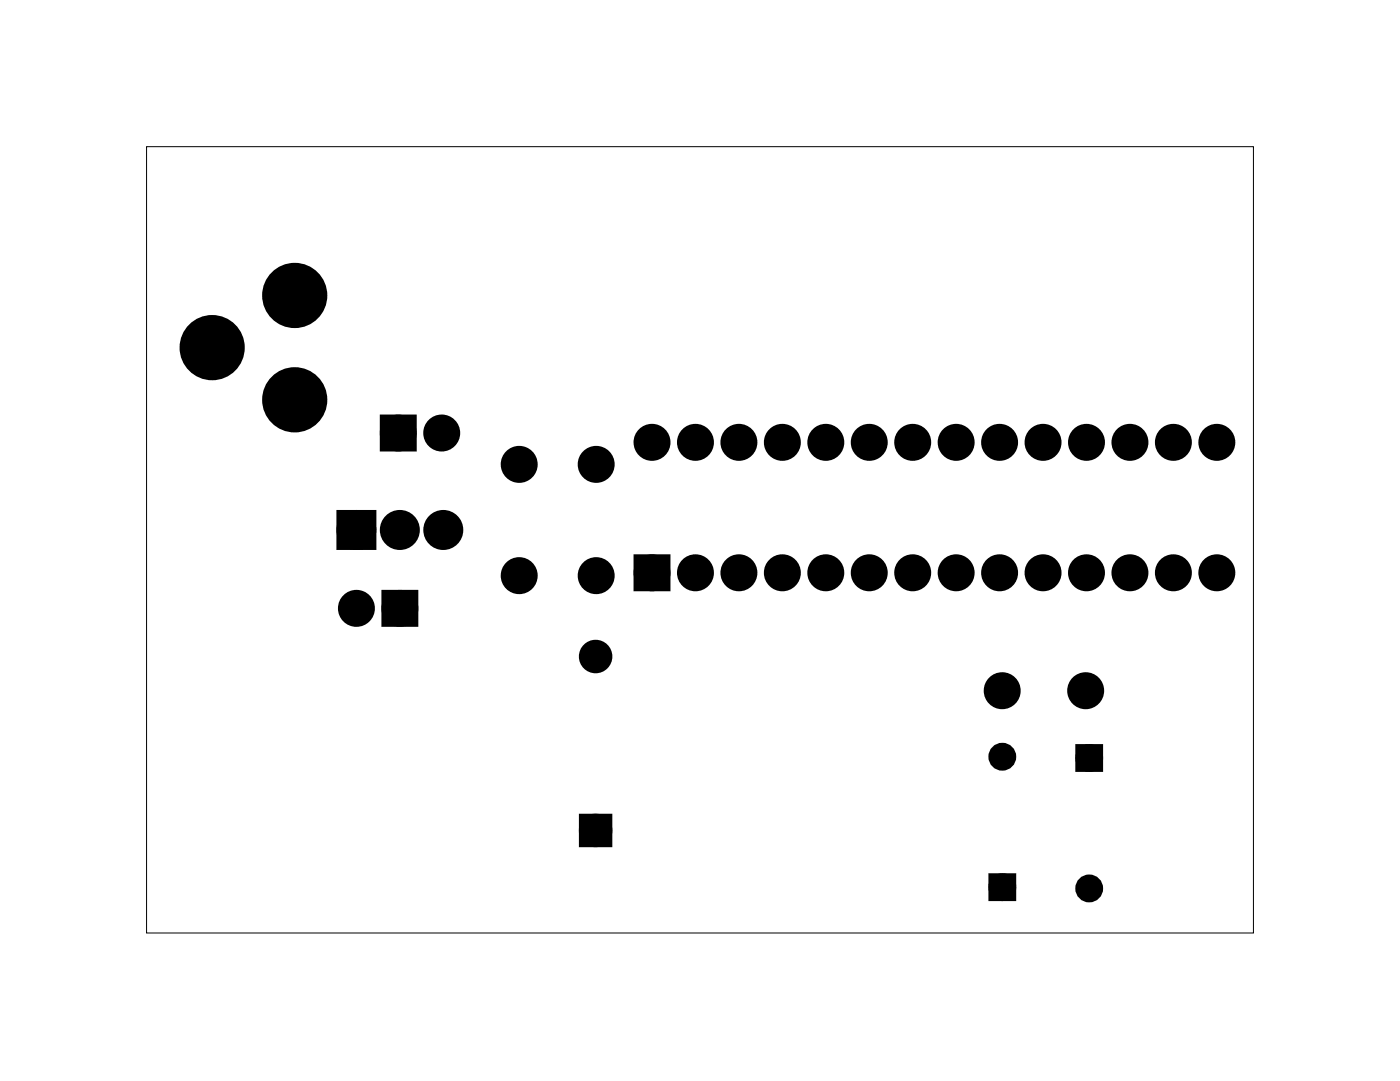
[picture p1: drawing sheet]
<svg xmlns="http://www.w3.org/2000/svg" width="82mm" height="63mm" viewBox="0 0 82 63" stroke-linecap="round" stroke-linejoin="round" font-family="sans-serif">
<path d="M8.6 8.6h64.7v45.9h-64.7z" fill="none" stroke="#000" stroke-width=".06"/>
<path d="M20 30.2h1.6v1.5h-1.6zM22.6 24.6h1.4v1.4h-1.4zM22.7 34.8h1.4v1.4h-1.4zM37.4 32.8h1.4v1.4h-1.4zM34.2 47.9h1.3v1.3h-1.3zM58.1 51.3h1v1.1h-1zM63.1 43.7h1.1v1.1h-1.1z" fill="#000"/>
<g fill="none" stroke="#000" stroke-width=".76" stroke-linecap="butt">
<path d="M20 30.2h1.6v1.5h-1.6zM22.6 24.6h1.4v1.4h-1.4zM22.7 34.8h1.4v1.4h-1.4zM37.4 32.8h1.4v1.4h-1.4z"/>
<circle cx="17.2" cy="17.3" r="1.52"/>
<circle cx="12.4" cy="20.3" r="1.52"/>
<circle cx="17.2" cy="23.4" r="1.52"/>
<circle cx="20.8" cy="31" r=".79"/>
<circle cx="20.8" cy="35.5" r=".7"/>
<circle cx="23.3" cy="25.3" r=".7"/>
<circle cx="23.4" cy="31" r=".79"/>
<circle cx="23.4" cy="35.5" r=".7"/>
<circle cx="25.8" cy="25.3" r=".7"/>
<circle cx="25.9" cy="31" r=".79"/>
<circle cx="30.4" cy="33.6" r=".7"/>
<circle cx="30.4" cy="27.1" r=".7"/>
<circle cx="34.9" cy="33.6" r=".7"/>
<circle cx="34.9" cy="27.1" r=".7"/>
<circle cx="38.1" cy="25.8" r=".7"/>
<circle cx="38.1" cy="33.5" r=".7"/>
<circle cx="40.7" cy="25.8" r=".7"/>
<circle cx="40.7" cy="33.5" r=".7"/>
<circle cx="43.2" cy="25.8" r=".7"/>
<circle cx="43.2" cy="33.5" r=".7"/>
<circle cx="45.7" cy="25.8" r=".7"/>
<circle cx="45.7" cy="33.5" r=".7"/>
<circle cx="48.3" cy="25.8" r=".7"/>
<circle cx="48.3" cy="33.5" r=".7"/>
<circle cx="50.8" cy="25.8" r=".7"/>
<circle cx="50.8" cy="33.5" r=".7"/>
<circle cx="53.4" cy="25.8" r=".7"/>
<circle cx="53.4" cy="33.5" r=".7"/>
<circle cx="55.9" cy="25.8" r=".7"/>
<circle cx="55.9" cy="33.5" r=".7"/>
<circle cx="58.4" cy="25.8" r=".7"/>
<circle cx="58.4" cy="33.5" r=".7"/>
<circle cx="61" cy="25.8" r=".7"/>
<circle cx="61" cy="33.5" r=".7"/>
<circle cx="63.5" cy="25.8" r=".7"/>
<circle cx="63.5" cy="33.5" r=".7"/>
<circle cx="66.1" cy="25.8" r=".7"/>
<circle cx="66.1" cy="33.5" r=".7"/>
<circle cx="68.6" cy="25.8" r=".7"/>
<circle cx="68.6" cy="33.5" r=".7"/>
<circle cx="71.1" cy="25.8" r=".7"/>
<circle cx="71.1" cy="33.5" r=".7"/>
<circle cx="58.6" cy="40.3" r=".7"/>
<circle cx="63.5" cy="40.3" r=".7"/>
</g>
<g fill="#000">
<circle cx="17.2" cy="17.3" r="1.52"/>
<circle cx="12.4" cy="20.3" r="1.52"/>
<circle cx="17.2" cy="23.4" r="1.52"/>
<circle cx="20.8" cy="31" r=".79"/>
<circle cx="20.8" cy="35.5" r=".7"/>
<circle cx="23.3" cy="25.3" r=".7"/>
<circle cx="23.4" cy="31" r=".79"/>
<circle cx="23.4" cy="35.5" r=".7"/>
<circle cx="25.8" cy="25.3" r=".7"/>
<circle cx="25.9" cy="31" r=".79"/>
<circle cx="30.4" cy="27.1" r=".7"/>
<circle cx="30.4" cy="33.6" r=".7"/>
<circle cx="34.8" cy="38.4" r=".66"/>
<circle cx="34.9" cy="27.1" r=".7"/>
<circle cx="34.9" cy="33.6" r=".7"/>
<circle cx="38.1" cy="33.5" r=".7"/>
<circle cx="38.1" cy="25.8" r=".7"/>
<circle cx="40.7" cy="33.5" r=".7"/>
<circle cx="40.7" cy="25.8" r=".7"/>
<circle cx="43.2" cy="33.5" r=".7"/>
<circle cx="43.2" cy="25.8" r=".7"/>
<circle cx="45.7" cy="33.5" r=".7"/>
<circle cx="45.7" cy="25.8" r=".7"/>
<circle cx="48.3" cy="33.5" r=".7"/>
<circle cx="48.3" cy="25.8" r=".7"/>
<circle cx="50.8" cy="33.5" r=".7"/>
<circle cx="50.8" cy="25.8" r=".7"/>
<circle cx="53.4" cy="33.5" r=".7"/>
<circle cx="53.4" cy="25.8" r=".7"/>
<circle cx="55.9" cy="33.5" r=".7"/>
<circle cx="55.9" cy="25.8" r=".7"/>
<circle cx="58.4" cy="33.5" r=".7"/>
<circle cx="58.4" cy="25.8" r=".7"/>
<circle cx="61" cy="33.5" r=".7"/>
<circle cx="61" cy="25.8" r=".7"/>
<circle cx="63.5" cy="33.5" r=".7"/>
<circle cx="63.5" cy="25.8" r=".7"/>
<circle cx="66.1" cy="33.5" r=".7"/>
<circle cx="66.1" cy="25.8" r=".7"/>
<circle cx="68.6" cy="33.5" r=".7"/>
<circle cx="68.6" cy="25.8" r=".7"/>
<circle cx="71.1" cy="33.5" r=".7"/>
<circle cx="71.1" cy="25.8" r=".7"/>
<circle cx="34.8" cy="48.5" r=".66"/>
<circle cx="58.6" cy="40.3" r=".7"/>
<circle cx="58.6" cy="51.8" r=".53"/>
<circle cx="58.6" cy="44.2" r=".53"/>
<circle cx="63.5" cy="40.3" r=".7"/>
<circle cx="63.7" cy="51.9" r=".53"/>
<circle cx="63.7" cy="44.3" r=".53"/>
</g>
<g fill="none" stroke="#000" stroke-width=".63" stroke-linecap="butt">
<path d="M34.2 47.9h1.3v1.3h-1.3z"/>
<circle cx="34.8" cy="38.4" r=".66"/>
<circle cx="34.8" cy="48.5" r=".66"/>
</g>
<g fill="none" stroke="#000" stroke-width=".56">
<path d="M58.1 51.3h1v1.1h-1zM63.1 43.7h1.1v1.1h-1.1z"/>
<circle cx="58.6" cy="51.8" r=".53"/>
<circle cx="58.6" cy="44.2" r=".53"/>
<circle cx="63.7" cy="51.9" r=".53"/>
<circle cx="63.7" cy="44.3" r=".53"/>
</g>
</svg>
